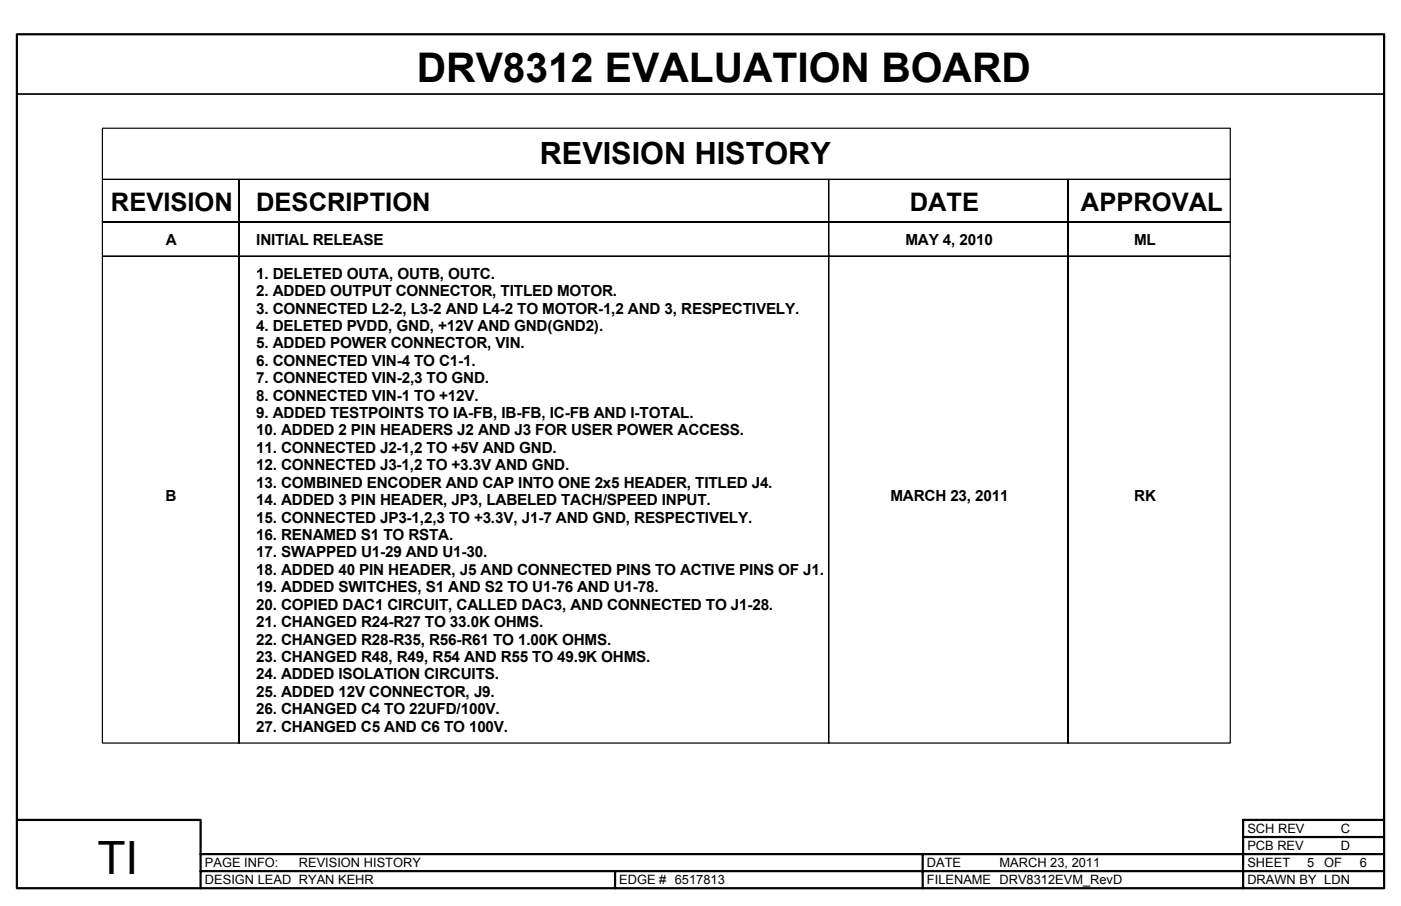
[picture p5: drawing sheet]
<svg xmlns="http://www.w3.org/2000/svg" width="432mm" height="279mm" viewBox="0 0 432 279" stroke-linecap="round" stroke-linejoin="round" font-family="sans-serif">
<defs><g id="words">
<text font-size="14.1" x="30" y="269.7">TI</text>
<text font-size="12.6" x="128.5" y="25.2">DRV8312 EVALUATION BOARD</text>
<text font-size="9.4" x="166.4" y="50.7">REVISION HISTORY</text>
<g font-size="7.9">
<text x="34.2" y="65.1">REVISION</text>
<text x="79" y="65.1">DESCRIPTION</text>
<text x="280.4" y="65.1">DATE</text>
<text x="333.1" y="65.1">APPROVAL</text>
</g>
<g font-size="4.7">
<text x="51.1" y="75.4">A</text>
<text x="79" y="75.4">INITIAL RELEASE</text>
<text x="279.1" y="75.4">MAY 4, 2010</text>
<text x="349.5" y="75.4">ML</text>
<text x="79" y="85.9">1. DELETED OUTA, OUTB, OUTC.</text>
<text x="79" y="91.3">2. ADDED OUTPUT CONNECTOR, TITLED MOTOR.</text>
<text x="79" y="96.7">3. CONNECTED L2-2, L3-2 AND L4-2 TO MOTOR-1,2 AND 3, RESPECTIVELY.</text>
<text x="79" y="102.1">4. DELETED PVDD, GND, +12V AND GND(GND2).</text>
<text x="79" y="107.4">5. ADDED POWER CONNECTOR, VIN.</text>
<text x="79" y="112.8">6. CONNECTED VIN-4 TO C1-1.</text>
<text x="79" y="118.2">7. CONNECTED VIN-2,3 TO GND.</text>
<text x="79" y="123.5">8. CONNECTED VIN-1 TO +12V.</text>
<text x="79" y="128.9">9. ADDED TESTPOINTS TO IA-FB, IB-FB, IC-FB AND I-TOTAL.</text>
<text x="79" y="134.3">10. ADDED 2 PIN HEADERS J2 AND J3 FOR USER POWER ACCESS.</text>
<text x="79" y="139.7">11. CONNECTED J2-1,2 TO +5V AND GND.</text>
<text x="79" y="145">12. CONNECTED J3-1,2 TO +3.3V AND GND.</text>
<text x="51" y="154.4">B</text>
<text x="79" y="150.4">13. COMBINED ENCODER AND CAP INTO ONE 2x5 HEADER, TITLED J4.</text>
<text x="79" y="155.8">14. ADDED 3 PIN HEADER, JP3, LABELED TACH/SPEED INPUT.</text>
<text x="274.4" y="154.4">MARCH 23, 2011</text>
<text x="349.6" y="154.4">RK</text>
<text x="79" y="161.2">15. CONNECTED JP3-1,2,3 TO +3.3V, J1-7 AND GND, RESPECTIVELY.</text>
<text x="79" y="166.5">16. RENAMED S1 TO RSTA.</text>
<text x="79" y="171.9">17. SWAPPED U1-29 AND U1-30.</text>
<text x="79" y="177.3">18. ADDED 40 PIN HEADER, J5 AND CONNECTED PINS TO ACTIVE PINS OF J1.</text>
<text x="79" y="182.6">19. ADDED SWITCHES, S1 AND S2 TO U1-76 AND U1-78.</text>
<text x="79" y="188">20. COPIED DAC1 CIRCUIT, CALLED DAC3, AND CONNECTED TO J1-28.</text>
<text x="79" y="193.4">21. CHANGED R24-R27 TO 33.0K OHMS.</text>
<text x="79" y="198.8">22. CHANGED R28-R35, R56-R61 TO 1.00K OHMS.</text>
<text x="79" y="204.1">23. CHANGED R48, R49, R54 AND R55 TO 49.9K OHMS.</text>
<text x="79" y="209.5">24. ADDED ISOLATION CIRCUITS.</text>
<text x="79" y="214.9">25. ADDED 12V CONNECTOR, J9.</text>
<text x="79" y="220.3">26. CHANGED C4 TO 22UFD/100V.</text>
<text x="79" y="225.6">27. CHANGED C5 AND C6 TO 100V.</text>
</g>
<g font-size="4">
<text x="384.4" y="256.8">SCH REV</text>
<text x="413.2" y="256.8">C</text>
<text x="384.4" y="262">PCB REV</text>
<text x="413.2" y="262">D</text>
<text x="63.2" y="267.3">PAGE INFO:</text>
<text x="92.1" y="267.3">REVISION HISTORY</text>
<text x="285.7" y="267.3">DATE</text>
<text x="308.1" y="267.3">MARCH 23, 2011</text>
<text x="384.4" y="267.3">SHEET</text>
<text x="402.9" y="267.3">5</text>
<text x="408.2" y="267.3">OF</text>
<text x="419.1" y="267.3">6</text>
<text x="63.2" y="272.6">DESIGN LEAD RYAN KEHR</text>
<text x="190.9" y="272.6">EDGE # 6517813</text>
<text x="285.7" y="272.6">FILENAME DRV8312EVM_RevD</text>
<text x="384.4" y="272.6">DRAWN BY LDN</text>
</g>
</g></defs>
<path d="M5.2 10.6h421.4v263.3h-421.4zM5.2 252.9h56.6v21M383.1 258.1h43.5M426.6 252.9h-43.5v21M61.8 263.4h364.8M61.8 268.6h364.8M189.6 268.6v5.3M284.4 263.4v10.5" fill="none" stroke="#000" stroke-width=".68"/>
<path d="M5.2 29h421.4" fill="none" stroke="#000" stroke-width=".53"/>
<g fill="none" stroke="#000" stroke-width=".37">
<path d="M31.6 39.5h347.6v15.8h-347.6zM31.6 55.3h42.1v13.2h-42.1zM73.7 55.3h181.7v13.2h-181.7zM255.4 55.3h73.7v13.2h-73.7zM329.1 55.3h50.1v13.2h-50.1zM31.6 68.5h42.1v10.5h-42.1zM31.6 79h42.1v150.2h-42.1zM73.7 68.5h181.7v10.5h-181.7zM73.7 79h181.7v150.2h-181.7zM255.4 68.5h73.7v10.5h-73.7zM255.4 79h73.7v150.2h-73.7zM329.1 68.5h50.1v10.5h-50.1z"/>
<path d="M329.1 79h50.1v150.2h-50.1z"/>
</g>
<use href="#words"/>
</svg>
